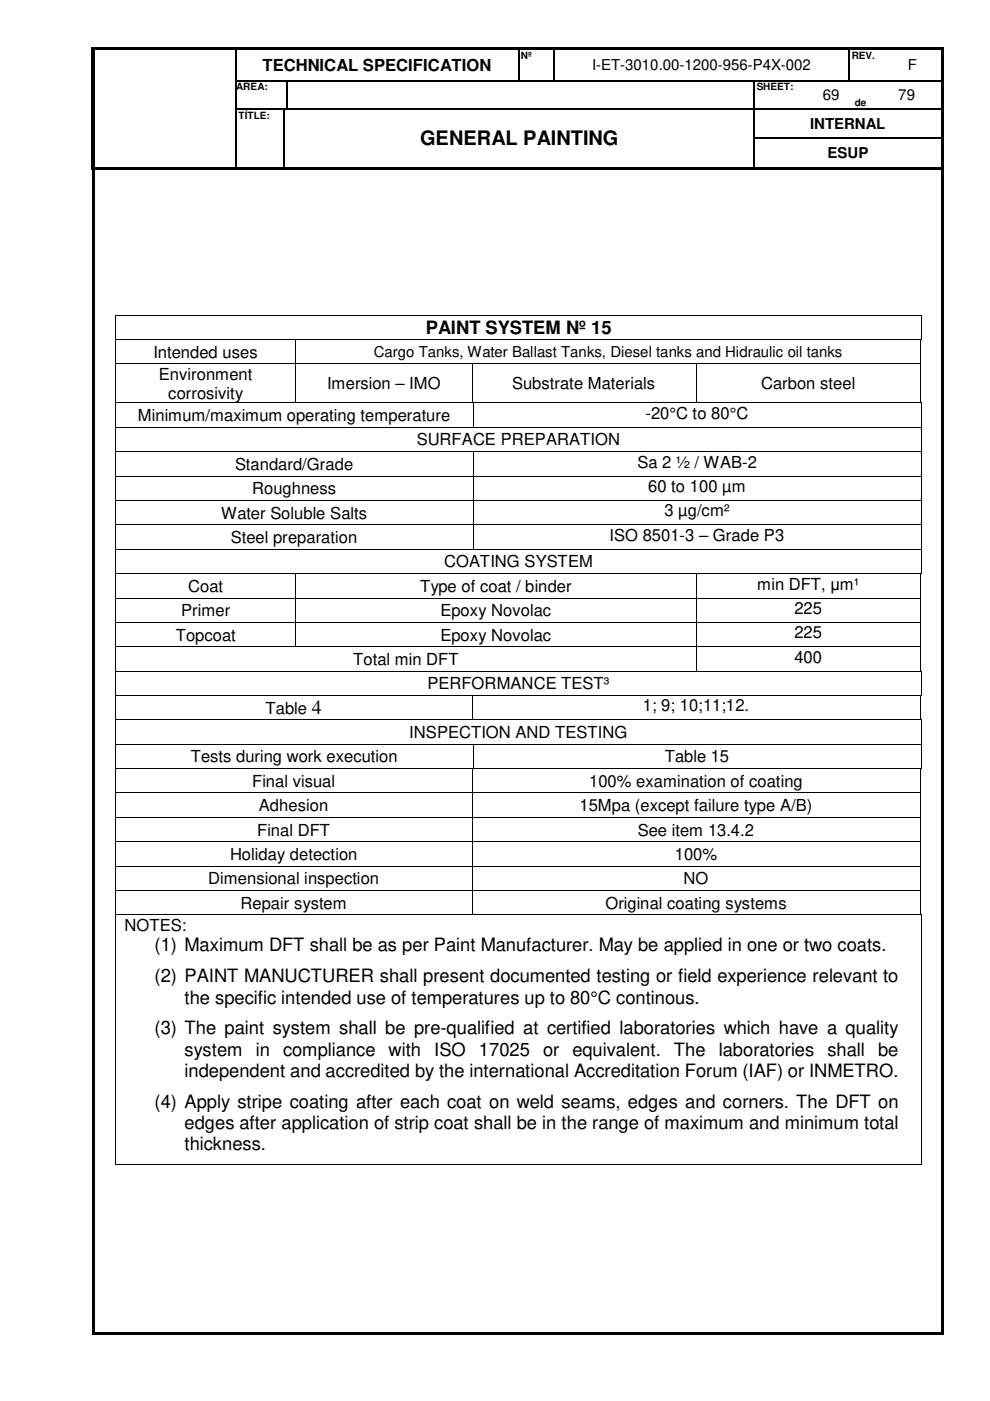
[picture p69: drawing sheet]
<svg xmlns="http://www.w3.org/2000/svg" width="210mm" height="297mm" viewBox="0 0 210 297" stroke-linecap="round" stroke-linejoin="round" font-family="sans-serif">
<defs><g id="words">
<g font-size="4.2">
<text x="89.1" y="30.8">GENERAL PAINTING</text>
<text x="66.1" y="151.5">4</text>
</g>
<g font-size="3.9">
<text x="90.3" y="70.7">PAINT SYSTEM Nº 15</text>
<text x="32.8" y="201.7">(1) Maximum DFT shall be as per Paint Manufacturer. May be applied in one or two coats.</text>
<text x="32.8" y="208.3">(2) PAINT MANUCTURER shall present documented testing or field experience relevant to</text>
<text x="39.1" y="212.8">the specific intended use of temperatures up to 80°C continous.</text>
<text x="32.8" y="219.3">(3) The paint system shall be pre-qualified at certified laboratories which have a quality</text>
<text x="39.1" y="223.8">system</text>
<text x="54.2" y="223.8">in</text>
<text x="60" y="223.8">compliance</text>
<text x="82.4" y="223.8">with</text>
<text x="92.1" y="223.8">ISO</text>
<text x="101.6" y="223.8">17025</text>
<text x="115.1" y="223.8">or</text>
<text x="121.4" y="223.8">equivalent.</text>
<text x="142.9" y="223.8">The</text>
<text x="152.4" y="223.8">laboratories</text>
<text x="175.4" y="223.8">shall</text>
<text x="186.2" y="223.8">be</text>
<text x="39.1" y="228.3">independent and accredited by the international Accreditation Forum (IAF) or INMETRO.</text>
<text x="32.8" y="234.8">(4) Apply stripe coating after each coat on weld seams, edges and corners. The DFT on</text>
<text x="39.1" y="239.3">edges after application of strip coat shall be in the range of maximum and minimum total</text>
<text x="39.1" y="243.8">thickness.</text>
</g>
<g font-size="3.5">
<text x="55.6" y="15">TECHNICAL SPECIFICATION</text>
<text x="32.5" y="75.8">Intended uses</text>
<text x="33.7" y="80.5">Environment</text>
<text x="69.3" y="82.6">Imersion – IMO</text>
<text x="108.6" y="82.6">Substrate Materials</text>
<text x="161.4" y="82.6">Carbon steel</text>
<text x="29.3" y="89.3">Minimum/maximum operating temperature</text>
<text x="35.7" y="84.6">corrosivity</text>
<text x="136.9" y="88.8">-20°C to 80°C</text>
<text x="88.3" y="94.4">SURFACE PREPARATION</text>
<text x="49.8" y="99.6">Standard/Grade</text>
<text x="135.2" y="99.1">Sa 2 ½ / WAB-2</text>
<text x="53.5" y="104.8">Roughness</text>
<text x="137.5" y="104.3">60 to 100 µm</text>
<text x="46.9" y="110">Water Soluble Salts</text>
<text x="140.9" y="109.5">3 µg/cm²</text>
<text x="48.9" y="115.1">Steel preparation</text>
<text x="129.2" y="114.7">ISO 8501-3 – Grade P3</text>
<text x="39.9" y="125.5">Coat</text>
<text x="89.1" y="125.5">Type of coat / binder</text>
<text x="94.1" y="120.3">COATING SYSTEM</text>
<text x="160.6" y="125">min DFT, µm¹</text>
<text x="38.4" y="130.6">Primer</text>
<text x="93.4" y="130.6">Epoxy Novolac</text>
<text x="168.4" y="130.2">225</text>
<text x="37.3" y="135.8">Topcoat</text>
<text x="93.4" y="135.8">Epoxy Novolac</text>
<text x="168.4" y="135.3">225</text>
<text x="74.9" y="141">Total min DFT</text>
<text x="168.4" y="140.5">400</text>
<text x="90.6" y="146.1">PERFORMANCE TEST³</text>
<text x="56.3" y="151.5">Table</text>
<text x="136.3" y="150.8">1; 9; 10;11;12.</text>
<text x="40.4" y="161.6">Tests during work execution</text>
<text x="86.8" y="156.5">INSPECTION AND TESTING</text>
<text x="140.9" y="161.6">Table 15</text>
<text x="53.5" y="166.8">Final visual</text>
<text x="124.9" y="166.8">100% examination of coating</text>
<text x="54.9" y="172">Adhesion</text>
<text x="122.9" y="172">15Mpa (except failure type A/B)</text>
<text x="54.5" y="177.2">Final DFT</text>
<text x="135.2" y="177.2">See item 13.4.2</text>
<text x="48.8" y="182.3">Holiday detection</text>
<text x="143.1" y="182.3">100%</text>
<text x="44.2" y="187.5">Dimensional inspection</text>
<text x="144.9" y="187.5">NO</text>
<text x="26.4" y="197.4">NOTES:</text>
<text x="51" y="192.7">Repair system</text>
<text x="128.4" y="192.7">Original coating systems</text>
</g>
<g font-size="3.2">
<text x="125.5" y="14.9">I-ET-3010.00-1200-956-P4X-002</text>
<text x="192.5" y="14.9">F</text>
<text x="174.5" y="21.3">69</text>
<text x="190.5" y="21.3">79</text>
<text x="171.7" y="27.3">INTERNAL</text>
<text x="175.5" y="33.5">ESUP</text>
<text x="79.2" y="75.7">Cargo Tanks, Water Ballast Tanks, Diesel tanks and Hidraulic oil tanks</text>
</g>
<g font-size="2.1">
<text x="110.4" y="12.4">Nº</text>
<text x="180.6" y="12.4">REV.</text>
<text x="50.1" y="19.2">AREA:</text>
<text x="160.4" y="19.2">SHEET:</text>
<text x="181.2" y="22.4">de</text>
<text x="50.6" y="25.1">TÍTLE:</text>
</g>
</g></defs>
<g fill="#000">
<path d="M19.4 10.5h.8zM19.4 10h.8v.5h-.8zM19.4 10.5h.8v6.5h-.8zM19.4 17h.8v.3h-.8zM20.2 10h29.6v.5h-29.6zM49.8 10.5h.3zM49.8 10h.5v.5h-.5zM49.8 17h.3v.3h-.3zM50.3 10h59.5v.5h-59.5zM60.6 17h.2v.3h-.2zM109.8 10.5h.3zM109.8 10h.5v.5h-.5z"/>
<path d="M109.8 17h.3v.3h-.3zM110.3 10h7v.5h-7zM117.3 10.5h.3zM117.3 10h.5v.5h-.5zM117.3 17h.3v.3h-.3zM117.8 10h62v.5h-62zM159.8 17h.3v.3h-.3zM172.5 17h.2v.3h-.2zM179.8 10.5h.3zM179.8 10h.5v.5h-.5zM179.8 17h.3v.3h-.3zM180.1 17h.2v.3h-.2z"/>
<path d="M180.3 10h7.2v.5h-7.2zM185 17h.3v.3h-.3zM187.5 10h.5v.5h-.5zM187.5 17h.2v.3h-.2zM188 10h11.5v.5h-11.5zM199.5 10h.5v.5h-.5zM199.5 10.5h.5v6.5h-.5zM199.5 17h.5v.3h-.5zM19.4 17.3h.8v5.7h-.8zM19.4 23h.8v.2h-.8zM19.4 23.2h.8v6h-.8zM19.4 29.2h.8v.3h-.8z"/>
<path d="M19.4 29.5h.8v5.9h-.8zM19.4 35.4h.8v.5h-.8zM19.5 35.9l.5 .1zM20.2 35.4h.5v.5h-.5zM20.7 35.4h29.1v.5h-29.1zM49.8 23h.3v.2h-.3zM49.8 29.2h.3v.3h-.3zM49.8 35.4h.5v.5h-.5zM50.3 35.4h9.8v.5h-9.8zM60.1 23h.3v.2h-.3zM60.1 29.2h.4v.3h-.4zM60.1 35.4h.5v.5h-.5z"/>
<path d="M60.4 23h.2v.2h-.2zM60.6 23h.2v.2h-.2zM60.6 35.4h99.2v.5h-99.2zM159.8 23h.3v.2h-.3zM159.8 29.2h.3v.3h-.3zM159.8 35.4h.5v.5h-.5zM160.3 35.4h39.2v.5h-39.2zM172.5 23h.2v.2h-.2zM180 23h.2v.2h-.2zM185 23h.3v.2h-.3zM199.5 17.3h.5v5.7h-.5zM199.5 23h.5v.2h-.5z"/>
<path d="M199.5 23.2h.5v6h-.5zM199.5 29.2h.5v.3h-.5zM199.5 29.5h.5v5.9h-.5zM199.5 35.4h.5v.6h-.5zM24.4 66.7h.2v.2h-.2zM24.4 71.9h.2v.2h-.2zM24.4 77h.2v.2h-.2zM62.7 71.9h.1v.2h-.1zM62.7 77h.1v.2h-.1zM100 77h.2v.2h-.2zM147.5 77h.2v.2h-.2zM195.1 71.9h.1v.2h-.1z"/>
<path d="M195.1 77h.1v.2h-.1zM195.2 71.9h.2v.2h-.2zM195.3 66.7h.2v.2h-.2zM195.3 71.9h.2v.2h-.2zM24.4 85.3h.2v.2h-.2zM24.4 90.5h.2v.2h-.2zM24.4 95.7h.2v.1h-.2zM62.7 85.3h.1v.2h-.1zM100 85.3h.2v.2h-.2zM100.2 85.3v.2zM100.2 85.3h.2v.2h-.2zM100.2 90.5h.2v.2h-.2z"/>
<path d="M100.2 95.7h.2v.1h-.2zM147.5 85.3h.2v.2h-.2zM195.1 85.3h.1v.2h-.1zM195.2 85.3h.2v.2h-.2zM195.3 85.3h.2v.2h-.2zM195.3 90.5h.2v.2h-.2zM195.3 95.7h.2v.1h-.2zM24.4 100.8h.2v.2h-.2zM24.4 106h.2v.2h-.2zM24.4 111.2h.2v.2h-.2zM24.4 116.4h.2v.1h-.2zM100.2 100.8h.2v.2h-.2z"/>
<path d="M100.2 106h.2v.2h-.2zM100.2 111.2h.2v.2h-.2zM100.2 116.4h.2v.1h-.2zM195.3 100.8h.2v.2h-.2zM195.3 106h.2v.2h-.2zM195.3 111.2h.2v.2h-.2zM195.3 116.4h.2v.1h-.2zM24.4 121.5h.2v.2h-.2zM24.4 126.7h.2v.2h-.2zM24.4 131.9h.2v.1h-.2zM24.4 137h.2v.2h-.2zM62.7 121.5h.1v.2h-.1z"/>
<path d="M62.7 126.7h.1v.2h-.1zM62.7 131.9h.1v.1h-.1zM62.7 137h.1v.2h-.1zM147.5 121.5h.2v.2h-.2zM147.5 126.7h.2v.2h-.2zM147.5 131.9h.2v.1h-.2zM147.5 137h.2v.2h-.2zM195.1 121.5h.1v.2h-.1zM195.1 126.7h.1v.2h-.1zM195.1 131.9h.1v.1h-.1zM195.1 137h.1v.2h-.1zM195.2 121.5h.2v.2h-.2z"/>
<path d="M195.3 121.5h.2v.2h-.2zM24.4 142.2h.2v.2h-.2zM24.4 147.4h.2v.1h-.2zM24.4 152.5h.2v.2h-.2zM24.4 157.7h.2v.2h-.2zM100 147.4h.2v.1h-.2zM100 152.5h.2v.2h-.2zM100.2 157.7h.2v.2h-.2zM147.5 142.2h.2v.2h-.2zM195.1 142.2h.1v.2h-.1zM195.1 147.4h.1v.1h-.1zM195.1 152.5h.1v.2h-.1z"/>
<path d="M195.2 142.2h.2v.2h-.2zM195.2 147.4h.2v.1h-.2zM195.2 152.5h.2v.2h-.2zM195.3 142.2h.2v.2h-.2zM195.3 147.4h.2v.1h-.2zM195.3 152.5h.2v.2h-.2zM195.3 157.7h.2v.2h-.2zM24.4 162.9h.2v.1h-.2zM24.4 168h.2v.2h-.2zM24.4 173.2h.2v.2h-.2zM24.4 178.4h.2v.2h-.2zM100 162.9h.2v.1h-.2z"/>
<path d="M100 168h.2v.2h-.2zM100 173.2h.2v.2h-.2zM100 178.4h.2v.2h-.2zM100.2 162.9v.1zM100.2 162.9h.2v.1h-.2zM195.1 162.9h.1v.1h-.1zM195.1 168h.1v.2h-.1zM195.1 173.2h.1v.2h-.1zM195.1 178.4h.1v.2h-.1zM195.2 162.9h.2v.1h-.2zM195.3 162.9h.2v.1h-.2zM24.4 183.6h.2v.1h-.2z"/>
<path d="M24.4 188.7h.2v.2h-.2zM24.4 193.9h.2v.2h-.2zM100 183.6h.2v.1h-.2zM100 188.7h.2v.2h-.2zM100 193.9h.2v.2h-.2zM195.1 183.6h.1v.1h-.1zM195.1 188.7h.1v.2h-.1zM195.1 193.9h.1v.2h-.1zM195.2 193.9h.2v.2h-.2zM195.3 193.9h.2v.2h-.2zM24.4 246.8h.2v.1h-.2zM195.3 246.8h.2v.1h-.2z"/>
<path d="M19.5 36h.5v246.5h-.5zM19.5 282.5h.5v.5h-.5zM20 282.5h179.5v.5h-179.5zM199.5 36h.5v246.5h-.5zM199.5 282.5h.5v.5h-.5z"/>
</g>
<path d="M50 10.5v6.5M50 17.3v5.7M60.7 17.3v5.7M117.5 10.5v6.5M50 23.2v6M50 29.5v5.9M60.3 23.2v6M60.3 29.5v5.9" fill="none" stroke="#000" stroke-width=".34"/>
<g fill="none" stroke="#000" stroke-width=".25">
<path d="M50.1 17.1h10.5M60.8 17.1h49M109.9 10.5v6.5M110.1 17.1h7.2M117.6 17.1h42.2M159.9 17.3v5.7M160.1 17.1h12.4M172.7 17.1h7.1M180 10.5v6.5M180.3 17.1h4.7M185.3 17.1h2.2M187.7 17.1h11.8"/>
<path d="M50.1 23.1h10M60.8 23.1h99M159.9 23.2v6M159.9 29.5v5.9M160.1 23.1h12.4M160.1 29.3h39.4M172.7 23.1h7.3M180.2 23.1h4.8M185.3 23.1h14.2"/>
</g>
<g fill="none" stroke="#000" stroke-width=".21">
<path d="M24.5 66.9v5M24.5 72.1v4.9M24.5 77.2v8.1M24.6 66.8h170.7M24.6 72h38.1M24.6 77.1h38.1M62.7 72.1v4.9M62.7 77.2v8.1M62.8 72h132.3M62.8 77.1h37.2M100.1 77.2v8.1M100.2 77.1h47.3"/>
<path d="M147.6 77.2v8.1M147.7 77.1h47.4M195.2 72.1v4.9M195.2 77.2v8.1M195.4 66.9v5M24.5 85.5v5M24.5 90.7v5M24.5 95.8v5M24.6 85.4h38.1M24.6 90.6h75.6M24.6 95.8h75.6M62.8 85.4h37.2"/>
<path d="M100.3 85.5v5M100.3 95.8v5M100.4 85.4h47.1M100.4 90.6h94.9M100.4 95.8h94.9M147.7 85.4h47.4M195.4 85.5v5M195.4 90.7v5M195.4 95.8v5M24.5 101v5M24.5 106.2v5M24.5 111.4v5"/>
<path d="M24.5 116.5v5M24.6 100.9h75.6M24.6 106.1h75.6M24.6 111.3h75.6M24.6 116.5h75.6M100.3 101v5M100.3 106.2v5M100.3 111.4v5M100.4 100.9h94.9M100.4 106.1h94.9M100.4 111.3h94.9M100.4 116.5h94.9"/>
<path d="M195.4 101v5M195.4 106.2v5M195.4 111.4v5M195.4 116.5v5M24.5 121.7v5M24.5 126.9v5M24.5 132v5M24.5 137.2v5M24.6 121.6h38.1M24.6 126.8h38.1M24.6 132h38.1M24.6 137.1h38.1"/>
<path d="M62.7 121.7v5M62.7 126.9v5M62.7 132v5M62.8 121.6h84.7M62.8 126.8h84.7M62.8 132h84.7M62.8 137.1h84.7M147.6 121.7v5M147.6 126.9v5M147.6 132v5M147.6 137.2v5M147.7 121.6h47.4"/>
<path d="M147.7 126.8h47.4M147.7 132h47.4M147.7 137.1h47.4M195.2 121.7v5M195.2 126.9v5M195.2 132v5M195.2 137.2v5M24.5 142.4v5M24.5 147.5v5M24.5 152.7v5M24.5 157.9v5M24.6 142.3h122.9"/>
<path d="M24.6 147.4h75.4M24.6 152.6h75.4M24.6 157.8h75.6M100.1 147.5v5M100.2 147.4h94.9M100.2 152.6h94.9M100.3 157.9v5M100.4 157.8h94.9M147.7 142.3h47.4M195.2 147.5v5M195.4 142.4v5M195.4 152.7v5"/>
<path d="M195.4 157.9v5M24.5 163v5M24.5 168.2v5M24.5 173.4v5M24.5 178.6v5M24.6 162.9h75.4M24.6 168.1h75.4M24.6 173.3h75.4M24.6 178.5h75.4M100.1 163v5M100.1 168.2v5M100.1 173.4v5"/>
<path d="M100.1 178.6v5M100.2 168.1h94.9M100.2 173.3h94.9M100.2 178.5h94.9M100.4 162.9h94.7M195.2 163v5M195.2 168.2v5M195.2 173.4v5M195.2 178.6v5M24.5 183.7v5M24.5 188.9v5M24.5 194.1v52.7"/>
<path d="M24.6 183.6h75.4M24.6 188.8h75.4M24.6 194h75.4M100.1 183.7v5M100.1 188.9v5M100.2 183.6h94.9M100.2 188.8h94.9M100.2 194h94.9M195.2 183.7v5M195.2 188.9v5M195.4 194.1v52.7M24.6 246.8h170.7"/>
</g>
<use href="#words"/>
</svg>
